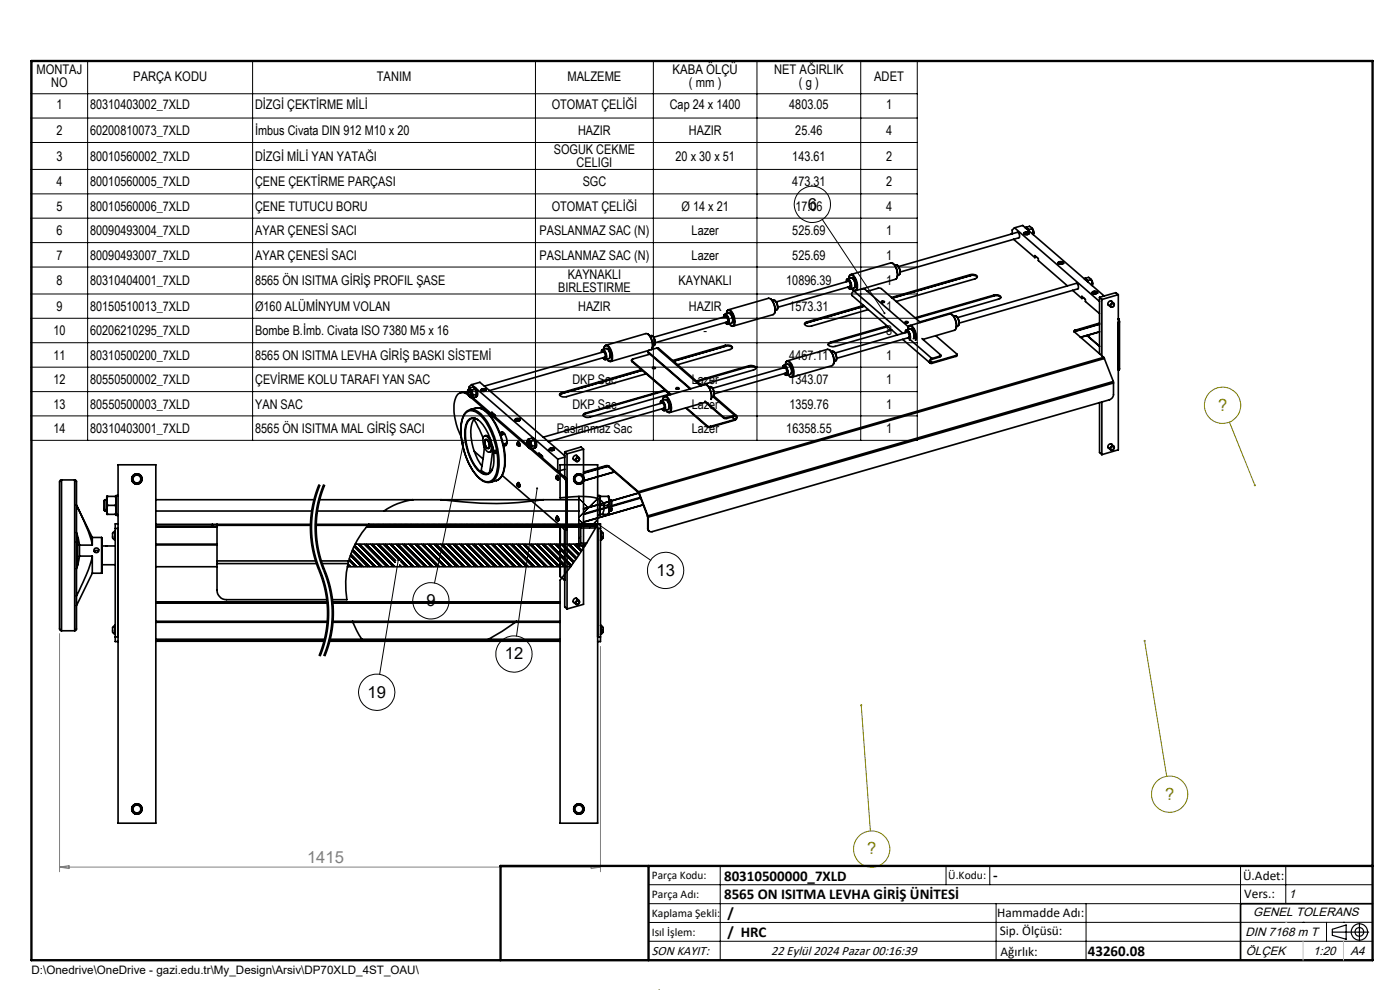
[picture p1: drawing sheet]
<svg xmlns="http://www.w3.org/2000/svg" width="297mm" height="210mm" viewBox="0 0 297 210" stroke-linecap="round" stroke-linejoin="round" font-family="sans-serif">
<defs><g id="words">
<g font-size="3.5">
<text x="171.4" y="44.5">6</text>
<text x="139.3" y="122.1">13</text>
<text x="90.4" y="128.6">9</text>
<text x="107.1" y="139.9">12</text>
<text x="78" y="148">19</text>
</g>
<g font-size="3.5" fill="#808000">
<text x="258.4" y="87.1">?</text>
<text x="247.2" y="169.6">?</text>
<text x="184" y="181.2">?</text>
</g>
<text font-size="3.5" fill="#808080" x="65.1" y="183.1">1415</text>
<g font-size="3.2">
<text x="153.6" y="186.8">80310500000_7XLD</text>
<text x="153.6" y="190.8">8565 ON ISITMA LEVHA GİRİŞ ÜNİTESİ</text>
<text x="210.7" y="186.6">-</text>
<text x="154.3" y="194.8">/</text>
<text x="154.3" y="198.8">/ HRC</text>
<text x="230.8" y="202.8">43260.08</text>
</g>
<g font-size="2.8">
<text x="7.7" y="15.7">MONTAJ</text>
<text x="28.3" y="17.1">PARÇA KODU</text>
<text x="79.9" y="17.1">TANIM</text>
<text x="120.4" y="17.1">MALZEME</text>
<text x="142.7" y="15.7">KABA ÖLÇÜ</text>
<text x="164.2" y="15.7">NET AĞIRLIK</text>
<text x="185.5" y="17.1">ADET</text>
<text x="10.9" y="18.5">NO</text>
<text x="12" y="23.2">1</text>
<text x="19.1" y="23.2">80310403002_7XLD</text>
<text x="54.1" y="23.2">DİZGİ ÇEKTİRME MİLİ</text>
<text x="117" y="23.2">OTOMAT ÇELİĞİ</text>
<text x="142.1" y="23.2">Cap 24 x 1400</text>
<text x="146.1" y="18.5">( mm )</text>
<text x="167.4" y="23.2">4803.05</text>
<text x="169.5" y="18.5">( g )</text>
<text x="188" y="23.2">1</text>
<text x="12" y="28.7">2</text>
<text x="19.1" y="28.7">60200810073_7XLD</text>
<text x="54.1" y="28.7">İmbus Civata DIN 912 M10 x 20</text>
<text x="122.6" y="28.7">HAZIR</text>
<text x="146.1" y="28.7">HAZIR</text>
<text x="168.7" y="28.7">25.46</text>
<text x="188" y="28.7">4</text>
<text x="12" y="34.1">3</text>
<text x="19.1" y="34.1">80010560002_7XLD</text>
<text x="54.1" y="34.1">DİZGİ MİLİ YAN YATAĞI</text>
<text x="117.5" y="32.7">SOGUK CEKME</text>
<text x="122.3" y="35.5">CELIGI</text>
<text x="143.3" y="34.1">20 x 30 x 51</text>
<text x="168.1" y="34.1">143.61</text>
<text x="188" y="34.1">2</text>
<text x="12" y="39.6">4</text>
<text x="19.1" y="39.6">80010560005_7XLD</text>
<text x="54.1" y="39.6">ÇENE ÇEKTİRME PARÇASI</text>
<text x="123.6" y="39.6">SGC</text>
<text x="168.1" y="39.6">473.31</text>
<text x="188" y="39.6">2</text>
<text x="12" y="44.7">5</text>
<text x="19.1" y="44.7">80010560006_7XLD</text>
<text x="54.1" y="44.7">ÇENE TUTUCU BORU</text>
<text x="117.1" y="44.7">OTOMAT ÇELİĞİ</text>
<text x="144.6" y="44.7">Ø 14 x 21</text>
<text x="168.7" y="44.7">17.06</text>
<text x="188" y="44.7">4</text>
<text x="12" y="49.9">6</text>
<text x="19.1" y="49.9">80090493004_7XLD</text>
<text x="54.1" y="49.9">AYAR ÇENESİ SACI</text>
<text x="114.5" y="49.9">PASLANMAZ SAC (N)</text>
<text x="146.7" y="49.9">Lazer</text>
<text x="168.1" y="49.9">525.69</text>
<text x="188" y="49.9">1</text>
<text x="12" y="55.1">7</text>
<text x="19.1" y="55.1">80090493007_7XLD</text>
<text x="54.1" y="55.1">AYAR ÇENESİ SACI</text>
<text x="114.5" y="55.1">PASLANMAZ SAC (N)</text>
<text x="120.5" y="59.1">KAYNAKLI</text>
<text x="146.7" y="55.1">Lazer</text>
<text x="168.1" y="55.1">525.69</text>
<text x="188" y="55.1">1</text>
<text x="12" y="60.5">8</text>
<text x="12" y="66">9</text>
<text x="19.1" y="60.5">80310404001_7XLD</text>
<text x="19.1" y="66">80150510013_7XLD</text>
<text x="54.1" y="60.5">8565 ÖN ISITMA GİRİŞ PROFIL ŞASE</text>
<text x="54.1" y="66">Ø160 ALÜMİNYUM VOLAN</text>
<text x="118.4" y="61.9">BIRLESTIRME</text>
<text x="122.6" y="66">HAZIR</text>
<text x="144" y="60.5">KAYNAKLI</text>
<text x="146.1" y="66">HAZIR</text>
<text x="166.8" y="60.5">10896.39</text>
<text x="167.4" y="66">1573.31</text>
<text x="188" y="60.5">1</text>
<text x="188" y="66">1</text>
<text x="11.3" y="71.1">10</text>
<text x="19.1" y="71.1">60206210295_7XLD</text>
<text x="54.1" y="71.1">Bombe B.İmb. Civata ISO 7380 M5 x 16</text>
<text x="149.2" y="71.1">-</text>
<text x="188" y="71.1">8</text>
<text x="11.3" y="76.3">11</text>
<text x="19.1" y="76.3">80310500200_7XLD</text>
<text x="54.1" y="76.3">8565 ON ISITMA LEVHA GİRİŞ BASKI SİSTEMİ</text>
<text x="167.4" y="76.3">4467.11</text>
<text x="188" y="76.3">1</text>
<text x="11.3" y="81.5">12</text>
<text x="19.1" y="81.5">80550500002_7XLD</text>
<text x="54.1" y="81.5">ÇEVİRME KOLU TARAFI YAN SAC</text>
<text x="121.4" y="81.5">DKP Sac</text>
<text x="146.7" y="81.5">Lazer</text>
<text x="167.4" y="81.5">1343.07</text>
<text x="188" y="81.5">1</text>
<text x="11.3" y="86.7">13</text>
<text x="19.1" y="86.7">80550500003_7XLD</text>
<text x="54.1" y="86.7">YAN SAC</text>
<text x="121.4" y="86.7">DKP Sac</text>
<text x="146.7" y="86.7">Lazer</text>
<text x="167.5" y="86.7">1359.76</text>
<text x="188" y="86.7">1</text>
<text x="11.3" y="91.8">14</text>
<text x="19.1" y="91.8">80310403001_7XLD</text>
<text x="54.1" y="91.8">8565 ÖN ISITMA MAL GİRİŞ SACI</text>
<text x="118.1" y="91.8">Paslanmaz Sac</text>
<text x="146.7" y="91.8">Lazer</text>
<text x="166.8" y="91.8">16358.55</text>
<text x="188" y="91.8">1</text>
<text x="263.7" y="186.7">Ü.Adet:</text>
<text x="263.9" y="190.5">Vers.:</text>
<text x="211.5" y="194.5">Hammadde Adı:</text>
<text x="138.3" y="202.6">SON KAYIT:</text>
<text x="163.6" y="202.6">22 Eylül 2024 Pazar 00:16:39</text>
<text x="212.1" y="198.4">Sip. Ölçüsü:</text>
<text x="212.2" y="202.7">Ağırlık:</text>
</g>
<g font-size="2.6">
<text x="273.4" y="190.4">1</text>
<text x="265.9" y="194.4">GENEL TOLERANS</text>
<text x="264.2" y="198.5">DIN 7168 m T</text>
<text x="264.3" y="202.6">ÖLÇEK</text>
<text x="278.5" y="202.6">1:20</text>
<text x="286.5" y="202.6">A4</text>
</g>
<g font-size="2.5">
<text x="138.3" y="186.4">Parça Kodu:</text>
<text x="138.3" y="190.5">Parça Adı:</text>
<text x="201.2" y="186.5">Ü.Kodu:</text>
<text x="138.3" y="194.5">Kaplama Şekli:</text>
<text x="138.3" y="198.6">Isıl İşlem:</text>
<text x="6.7" y="206.7">D:\Onedrive\OneDrive - gazi.edu.tr\My_Design\Arsiv\DP70XLD_4ST_OAU\</text>
</g>
</g></defs>
<g fill="none" stroke="#000" stroke-width=".35">
<path d="M179.5 59.8a.39 .39 0 0 1 .3-.6 .39 .39 0 0 1 .5 .4l.2 .5a.84 .84 0 0 1-.2 1.1l-.5-.3M179.6 59.4a.36 .36 0 0 1 .4-.3 .36 .36 0 0 1 .3 .4l.2 .5a.83 .83 0 0 1-.3 1.3l-.1-.1M179.8 59.2l.8-.3a1.54 1.54 0 0 1 .6 2.2l-.8 .2M179.8 59.7a.42 .42 0 0 1 .5 .1 .42 .42 0 0 1 0 .4 .35 .35 0 0 1 .1 .4 .35 .35 0 0 1-.3 .2M179.9 59.6h.2M180 59.6l-15.4 4.5M180.1 59.1a.58 .58 0 0 1 .4-.8 .58 .58 0 0 1 .7 .5l.5 1.3a1.09 1.09 0 0 1-.4 1.5l-.6-.4M180.2 58.7a.54 .54 0 0 1 .5-.5 .54 .54 0 0 1 .5 .4 2.73 2.73 0 0 1 .4 3M180.5 58.2l8.5-2.4a1.89 1.89 0 0 1 1.3 1.9l.1 .3a1.24 1.24 0 0 1-.4 1.2l-7 2M180.8 59h.1M180.9 59l.5 .9v.9M189.4 55.9a3 3 0 0 1 .9 3"/>
<path d="M189.8 56.3a.96 .96 0 0 1 1.1 1.1 .66 .66 0 0 1-.5 1M190.4 56.3l.5 .8v1M190.6 56.5l25.2-7.2 .5 .5v.5l-.2 .1-25.1 7.3M205.8 58.3l.4-.1a.78 .78 0 0 1 1.1 .6l-.5 .4-16.7 4.8M205.8 58.4h.4a1.05 1.05 0 0 1 1.1 .4M205.8 58.3l-16.7 4.8M205.8 58.3v.1M206.1 58.4l-16.8 4.8 16.5-4.8M214.7 49.5l-.2 .2M215 50.8l4.5 3.8M215.2 48.3l18.1 15.7M215.2 48.3l1.8-.5 17.2 15"/>
<path d="M215.2 48.3l-.5 .5v.8M217.2 49.6a.54 .54 0 0 1 .5-.3 .54 .54 0 0 1 .5 .3M217.2 49.3l.4-.1a.41 .41 0 0 1 .4 0 .41 .41 0 0 1 .2 .4l-.2 .1a.46 .46 0 0 1-.5 .1 .46 .46 0 0 1-.3-.5zM217.3 49.5l.3-.2a.33 .33 0 0 1 .4 0 .33 .33 0 0 1 .1 .4h-.1a.44 .44 0 0 1-.7-.2zM217.6 48.4l.3 .2M217.6 48.3a.78 .78 0 0 1 .7 .7v-.3M217.6 48.3h-.1M217.7 49.7h.1M217.7 48.2l.7-.2 .6 .5M217.7 48.2l.1 .1M217.7 48.2l-.1 .1M217.7 49.4l.3 .1v.1l-.3 .1"/>
<path d="M217.7 49.4l-.2 .1v.1l.2 .1M217.7 49.4v.3M218.1 48.6l.2 .1M218.9 48.4l.4 1.2M219 48.5l.3 1.1M219 48.5l-.7 .2M219 48.6l.2 .7M219 48.5l.3 .4v.5M219.3 49.6l-.1 .2M219.3 49.6h-.3M219.5 54.6v-.4l.8 .6v.5l6.1 5.3M219.9 54.5l-.4 .1"/>
<path d="M224.5 55.8l.1-.1 .6-.1 .3 .3M224.5 55.9h.1M224.5 55.8v.1M224.5 55.6l.2-.1a.44 .44 0 0 1 .5-.1 .44 .44 0 0 1 .3 .5l-.3 .1a.43 .43 0 0 1-.5 .1 .43 .43 0 0 1-.2-.5zM224.6 55.7l.2-.1a.34 .34 0 0 1 .4 0 .34 .34 0 0 1 .2 .3l-.3 .1a.36 .36 0 0 1-.5-.3zM224.8 55.7l-.1 .2h.3M224.8 55.7v.2M225 55.9h.1M225 55.7h.2l-.2 .2M225 55.7h-.2M225 55.7v.2M225.5 55.9h.1"/>
<path d="M230 59.2a.61 .61 0 0 1 .8 .6v-.3M230.1 59.2l.3 .2M230.2 59l.7-.2 .6 .5M230.2 59l.1 .1M230.2 59v.1M230.5 59.4l.3 .1M231.4 59.2l.3 1.2M231.5 59.3l.2 1.1M231.5 59.3l-.7 .2M231.5 59.4l.2 .2v.6zM127.6 74.7a.4 .4 0 0 1 .3-.5 .4 .4 0 0 1 .4 .4l.3 .5a.68 .68 0 0 1-.4 1.1l-.3-.3M127.6 74.4a.36 .36 0 0 1 .4-.3 .36 .36 0 0 1 .3 .4l.3 .5a.8 .8 0 0 1-.3 1.3l-.2-.1"/>
<path d="M127.8 74.7a.59 .59 0 0 1 .6 .8l-.1 .3h-.1M127.8 74.1l.8-.2a1.57 1.57 0 0 1 .6 2.2l-.8 .2M128.1 74.7l-25.3 7.2M128.1 74.1a.54 .54 0 0 1 .3-.7 .54 .54 0 0 1 .7 .3 2.56 2.56 0 0 1 .4 2.9l-.5-.1-.3-.3M128.2 73.7a.61 .61 0 0 1 .7-.5 .61 .61 0 0 1 .5 .6l.5 1.4a1.09 1.09 0 0 1-.5 1.5l-.4-.2M128.3 75.8l-24.5 7.1M128.4 75.7l-.1 .1M128.6 73.2l8.4-2.4a2.3 2.3 0 0 1 1.4 2.4v.6l-.3 .4M128.9 74l.5 .9v.9M134 76.4l.1 .3M134.1 76.5l8.2 7.2M134.1 76.5v.2"/>
<path d="M134.1 76.7l8.1 7M136.1 78.4l-16.9 4.9M136.2 78.6l-17 4.9M136.2 78.6l-17.2 4.9M137.1 79.3l-16.9 4.8a.97 .97 0 0 1-1.5-.5l.5-.3M137.4 74.5l.1 .3M137.4 70.9a2.94 2.94 0 0 1 .9 3M137.5 74.6l9 7.9M137.5 74.6v.2M137.5 74.8l8.9 7.7M137.5 74.4l-8 2.3M137.9 75.1l-3.7 1.1-.2 .2 .1 .1"/>
<path d="M137.9 71.3a.96 .96 0 0 1 1.1 1.1 .66 .66 0 0 1-.5 1M138.4 71.3l.5 .8v1M138.4 78l.4-.1 .3 .1-.5 .2zM138.5 78.1h.5zM139.3 73.8l-1.7 .5-.2 .2 .1 .1M139.3 73.8l.4 .1 9.2 7.9M139.3 73.8l9.3 8.1M153.6 67.3a.39 .39 0 0 1 .2-.6 .39 .39 0 0 1 .5 .4l.2 .5a.69 .69 0 0 1-.3 1.1l-.3-.3M153.6 66.9a.36 .36 0 0 1 .4-.2 .36 .36 0 0 1 .3 .3l.3 .7a.63 .63 0 0 1-.3 1h-.2M153.8 66.7l.8-.3a1.49 1.49 0 0 1 .6 2.1l-.8 .3M153.8 67.2a.28 .28 0 0 1 .3 0 .28 .28 0 0 1 .2 .3l.1 .3a.32 .32 0 0 1 .1 .3 .32 .32 0 0 1-.4 .2M153.8 73.3l.4-.1a.75 .75 0 0 1 1.1 .6l-.4 .3-11.1 3.3"/>
<path d="M153.8 73.4h.4a1.05 1.05 0 0 1 1.1 .4M153.8 73.3l-11.1 3.2M153.8 73.3v.1M153.8 73.4l-10.9 3.2M153.9 67.2h.2M154 67.1l-15.3 4.4M154.1 66.6a.58 .58 0 0 1 .4-.7 .58 .58 0 0 1 .7 .4l.3 .6 .3 1a1.09 1.09 0 0 1-.5 1.2l-.6-.4M154.1 73.4l-11.2 3.2M154.2 66.1a.53 .53 0 0 1 .5-.4 .53 .53 0 0 1 .6 .4l.4 .8 .2 1a.9 .9 0 0 1-.5 1.3l-.4-.2M154.3 68.3l-15.3 4.4M154.4 68.2l-.2 .1M154.5 65.7l8.5-2.4a1.8 1.8 0 0 1 1.3 1.7l.1 .2a1.28 1.28 0 0 1-.4 1.5l-8.5 2.5"/>
<path d="M154.8 66.5l.6 .9v1M158.9 77.6l.3-.1a.78 .78 0 0 1 1.1 .7l-.5 .3-11.1 3.2M158.9 77.8l.3-.1a1.05 1.05 0 0 1 1.1 .4M158.9 77.6l-11.2 3.2M158.9 77.6v.2M158.9 77.8l-11 3.2M163.4 63.4a2.94 2.94 0 0 1 .9 3M163.8 63.8a.73 .73 0 0 1 1.1 .7v.2a.77 .77 0 0 1-.5 1.2M164.4 63.7l.5 .9v1M166.1 78.1a.39 .39 0 0 1 .2-.6 .39 .39 0 0 1 .5 .5l.3 .7a.51 .51 0 0 1 0 .5 .51 .51 0 0 1-.5 .3l-.2-.3M166.1 77.7a.4 .4 0 0 1 .5-.2 .4 .4 0 0 1 .3 .5l.1 .3a.8 .8 0 0 1-.2 1.3l-.2-.1M166.3 77.5l.8-.3a1.54 1.54 0 0 1 .6 2.2l-.8 .2"/>
<path d="M166.3 78a.72 .72 0 0 1 .6 1.1l-.3 .1M166.4 78h.2M166.5 78l-15.3 4.4M166.6 77.4a.58 .58 0 0 1 .4-.8 .58 .58 0 0 1 .7 .5l.5 1.3a1.16 1.16 0 0 1-.4 1.6l-.6-.5M166.7 77a.53 .53 0 0 1 .5-.5 .53 .53 0 0 1 .5 .5 2.57 2.57 0 0 1 .4 3l-.6-.2M166.8 79.1l-15.3 4.4M166.9 79l-.1 .1M167 76.5l8.5-2.4a1.87 1.87 0 0 1 1.3 1.9l.1 .3a1.18 1.18 0 0 1-.4 1.3l-8.5 2.4M167.4 77.3l.5 .9v1M171.2 68.3v.2l-.5 .3M175.9 74.2a2.94 2.94 0 0 1 .9 3M176.2 72.8l-.5 .3"/>
<path d="M176.2 72.6v.2M176.3 74.6a.73 .73 0 0 1 1 .7 .91 .91 0 0 1-.3 1.4M176.9 74.6l.5 .9v.9M180.3 60.8l-15.3 4.4M180.3 60.7l-.1 .1M181 61.5l.4 .2M181.2 61.8a.61 .61 0 0 0-.4 .9l9.6 8.3M181.2 61.8l1.8-.6 .5 .2 9.2 7.9M181.2 61.8l10.4 8.9M181.4 60.8h.1M183.2 64.8l-12 3.5M183.4 64.9l-12.4 3.6"/>
<path d="M184 61.8l2.3-.7 .6 .1 8.4 7.2M184.2 65.7l-12 3.4a.97 .97 0 0 1-1.5-.5l.5-.3M187 64l.1-.1a.25 .25 0 0 1 .3-.1 .25 .25 0 0 1 .2 .3l-.1 .1a.3 .3 0 0 1-.3 0 .3 .3 0 0 1-.2-.2zM187.1 64.1h.5zM188.2 69.1l-12 3.5M188.3 69.3l-12.1 3.5M189.2 70l-12.4 3.5a.78 .78 0 0 1-1.1-.6l.5-.3M191.5 72l5.8 5M192 68.3l.2-.1a.25 .25 0 0 1 .2 0 .25 .25 0 0 1 .2 .2l-.1 .1a.28 .28 0 0 1-.3 0 .28 .28 0 0 1-.2-.2zM192 70.6a.4 .4 0 0 1 .3-.6 .4 .4 0 0 1 .5 .4l.3 .9-.2 .8M192.1 68.4h.5zM192.1 70.2a.36 .36 0 0 1 .4-.2 .36 .36 0 0 1 .3 .3l.3 1.1-.1 .7"/>
<path d="M192.3 70.5a.35 .35 0 0 1 .4 0 .35 .35 0 0 1 .1 .4 .45 .45 0 0 1-.2 .8M192.3 70l.8-.2a1.53 1.53 0 0 1 .6 2.1M192.4 70.5h.1M192.5 70.4l-15.3 4.5M192.6 69.9a.58 .58 0 0 1 .4-.7 .58 .58 0 0 1 .7 .5l.5 1v1.4M192.7 69.4a.51 .51 0 0 1 .5-.4 .51 .51 0 0 1 .5 .5l.6 1.2v1.5M192.7 69.4v.1M192.8 71.6l-15.3 4.4M192.9 71.5l-.2 .1M193 69.1l8.5-2.5a2.24 2.24 0 0 1 1.4 2.4 1.02 1.02 0 0 1-.4 1.1l-6.7 1.9M193.1 72l4.6 4.1M193.3 69.8l.5 .7 .2 .8-.1 .4"/>
<path d="M195.6 71.8l4 3.5-.3 .3M197.3 76.6l.4 .3M197.7 76.1a.51 .51 0 0 0-.6 .5 .51 .51 0 0 0 .6 .5M197.7 76.2a.34 .34 0 0 0-.4 .4 .34 .34 0 0 0 .4 .3M197.7 76.1v.1M197.7 76.9v.2M198.5 71.2l4.5 3.9 .1 .1-.3 .2M199.3 75.6l-1.6 .5M199.3 75.6v.1M199.3 75.7l-1.6 .5M199.6 75.3v.3l-.3 .1M201.9 66.7a3 3 0 0 1 .9 3"/>
<path d="M202.3 67.1a.96 .96 0 0 1 1.1 1.1 .66 .66 0 0 1-.5 1M202.8 75.4l-5.1 1.5M202.8 75.4v.2M202.8 75.6l-5.1 1.5M202.8 67.1l.5 .7 .2 .7-.1 .4M203.1 75.2v.2l-.3 .2M203.1 67.4l25.2-7.3a.84 .84 0 0 1 .4 1.2l-25.2 7.2M210.8 62.6a1.01 1.01 0 0 1 1.5 .6l-.3 .2-16.9 4.9M210.8 62.8a1.23 1.23 0 0 1 1.5 .3M210.8 62.6l-16.7 4.8M210.8 62.6v.2M210.8 62.8l-16.5 4.7"/>
<path d="M227.5 61.6l2 1.7M228.1 70.1l-.3 .1 .1 .2 6.2 5.4M228.1 70.2l-.2 .1M228.1 70.1v.1M229.5 63.3v-.4l.8 .6v.5l3 2.5M229.9 63.2l-.4 .1M230.6 71.1l2.7 2.3-2.7-2.2M231.7 62l.3-.2a.48 .48 0 0 1 .5-.1 .48 .48 0 0 1 .2 .5l-.2 .1a.55 .55 0 0 1-.8-.3zM231.7 62.2h.1M231.7 60.4v.2M231.7 60.4h-.2M231.8 62l.3-.1a.33 .33 0 0 1 .4-.1 .33 .33 0 0 1 .1 .4l-.1 .1a.44 .44 0 0 1-.7-.3z"/>
<path d="M232.3 62.2h.1M232.2 61.9l.3 .1v.2h-.3M232.2 61.9l-.2 .1v.2h.2M232.2 62.2h.1M232.2 61.9v.3M232.7 62.2l-.1-.3h-.5l-.4 .3M232.7 62.2h.1M233.3 70.4l-4.1 1.2 4.1-1.2M233.3 68.5l-5.2 1.6M233.3 68.7l-5.2 1.5M233.3 63.1l.5 .4M233.3 63.1v11.9"/>
<path d="M233.3 68.8l-5.4 1.6M233.8 63.5v12M234.1 75.8l.2 .3M234.1 75.8l-98.7 28.5M234.3 76.1l-98.7 28.4M234.3 76.1l1.9 4.8M235 64.6l.6 .5M235.6 64.5a.42 .42 0 0 1 .8 0 .42 .42 0 0 1-.4 .6 .36 .36 0 0 1-.5-.1 .36 .36 0 0 1 .1-.5zM235.7 63.8l.6 .5M235.8 64.5a.34 .34 0 0 1 .6 .1 .34 .34 0 0 1-.4 .5 .31 .31 0 0 1-.4-.2 .31 .31 0 0 1 .2-.4zM235.9 64.1a.49 .49 0 0 0-.7 0 .49 .49 0 0 0 .1 .7M237.2 67.7l.3 .6"/>
<path d="M237.2 67.7h.1M237.2 62.5v32.9l-3.4 1M237.2 62.5l-3.4 1M237.2 62.5l-.5-.4-3.4 1M237.5 78.2l-.3 .4M237.5 68.3l-.3 .1M237.5 78.2l-.3 .1M237.5 68.3v9.9M25 98.6h8.1v76h-8.1zM98.7 83.1l.2 .1M98.7 83.1v.1M98.7 83.1l.1 .2"/>
<path d="M98.8 87.6a2.1 2.1 0 0 1 3.1 .5 15.2 15.2 0 0 1 3.4 12.2 2.04 2.04 0 0 1-2.4 1.8 8.6 8.6 0 0 1-4.1-5.4 12.3 12.3 0 0 1-.4-8.4zM98.9 87.4a2.17 2.17 0 0 1 3.2 .4 15.4 15.4 0 0 1 3.5 12.4 2.13 2.13 0 0 1-2.4 2.1 6.4 6.4 0 0 1-3.5-3.6 14.7 14.7 0 0 1-1.5-10.2zM98.9 83.2l.4 .3a1.67 1.67 0 0 0-1.6-.2M98.9 83.2v.1M99.3 89.2a1.54 1.54 0 0 1 2.4 .1 11.6 11.6 0 0 1 2.8 10 1.55 1.55 0 0 1-1.1 1.3 1.55 1.55 0 0 1-1.6-.5 11.8 11.8 0 0 1-3.2-8.9l.2-1zM99.3 83.1l.1-.2a.65 .65 0 0 1 .3 1.1h-.1M99.3 83a.52 .52 0 0 1 .4 .4 .52 .52 0 0 1-.1 .6l-.3-.4zM99.3 83.1a.35 .35 0 0 1 .2-.6 .35 .35 0 0 1 .4 .3l.3 .7a.53 .53 0 0 1-.3 .8l-.3-.3M99.3 83.1l-.4 .1M99.4 83.9a1.57 1.57 0 0 0-1.6-.6 1.57 1.57 0 0 0-1.2 1.3 11.5 11.5 0 0 0 1.2 8M99.4 83.9l.2 .1M99.4 83.9l.3 .2"/>
<path d="M99.6 82.3l.5 .5M99.6 84l.5 .4M99.6 82.3l-.3 .7-.5 .1M99.6 82.3l.7-.2 .5 .5M99.6 82.8l-.2 .1M99.7 86.9h.1M99.9 84h-.1M99.9 84.3l12.2 10.6M100 81.6l.6 .5M100 81.6l1.8-.5 18 15.6M100 81.6l-.4 .4v.3M100.1 82.8l.3 1"/>
<path d="M100.3 84.4l11.5 9.9M100.4 82.2a1 1 0 0 1 .9 1.2 .57 .57 0 0 1-.4 .8 1.48 1.48 0 0 0-.5-2zM100.4 83.8l-.3 .6M100.5 88.7l1.3 2.5 .7 1.8M100.6 88.9a5.9 5.9 0 0 0-.6 4.6l.8 2.7 .5 1.2 .9 1.4M100.6 95.7l1.9 1.7M100.8 82.5l.3 1.1M100.8 82.6l.3 1M100.8 82.6l-.7 .2M100.9 86.6l-1.2 .3M100.9 86.6h.1M100.9 86.6a3.6 3.6 0 0 1 3.4 1.9 15.8 15.8 0 0 1 2.6 11.3 2.72 2.72 0 0 1-1.6 2.1"/>
<path d="M100.9 86.6a3 3 0 0 1 2.9 1.5 15.6 15.6 0 0 1 3 12.1 2.49 2.49 0 0 1-1.5 1.7M101 82.4l12.1 10.5M101.1 83.6l-.3 .6-.7 .2M101.1 83.6l-.7 .2M101.5 89.1a1.54 1.54 0 0 0-1.7-.2 1.54 1.54 0 0 0-.9 1.4 11.3 11.3 0 0 0 3.1 9.7 1.44 1.44 0 0 0 2.5-.5M102.1 82.8l.4-.3 .5 .3M102.1 82.8h.1M102.2 82.5h.1a.46 .46 0 0 1 .5-.1 .46 .46 0 0 1 .2 .5l-.2 .1a.44 .44 0 0 1-.5 .1 .44 .44 0 0 1-.2-.5zM102.2 82.6h.1a.44 .44 0 0 1 .7 .3l-.3 .1a.33 .33 0 0 1-.4 0 .33 .33 0 0 1-.1-.4zM102.6 82.9h.1M102.6 82.6l.2 .1v.2h-.2M102.6 82.6l-.3 .1v.2h.3"/>
<path d="M102.6 82.6v.3M102.7 92.6a.84 .84 0 0 1 1.1 .7l.3 .9a1.35 1.35 0 0 1-.3 1.7 2.65 2.65 0 0 1-1.3-2.9zM102.7 94.8l-.6 5a1.87 1.87 0 0 0 1.5 .6M102.8 92.5a.91 .91 0 0 1 1.2 .7l.1 .1M102.9 93.3a.46 .46 0 0 1 .7 .4l.2 .6a.59 .59 0 0 1-.3 .8l-.6-.7zM102.9 93.3a.93 .93 0 0 1 .9 1.2 .4 .4 0 0 1 0 .5 .4 .4 0 0 1-.5 .1l-.4-1zM103 82.8v.1M104.4 87.8v-.4l.7 .7v.4M104.4 94.5l.1 .1a.95 .95 0 0 1-.7 1.3M104.5 94.6v.4M104.5 95l-.3 2.8-.4 2.5M104.5 95h.1"/>
<path d="M104.7 87.8l-.3 .1M104.9 95.6l.1-.1 .1 .2a.26 .26 0 0 1 .2 .2 .26 .26 0 0 1-.2 .3zM106.1 92a.43 .43 0 0 1 .4-.4 .43 .43 0 0 1 .5 .4l.5 1.3a.98 .98 0 0 1-.3 1.2l-.4-.1M106.5 91.7h.1M106.6 91.7v.5M106.6 91.7l.4 .3M106.9 94.2l.5 .3M107 92.1l-.8 .2M107.1 92.1l-.6-.5-.2 .7M107.4 94l-.6 .2M107.6 93.7l-.3 .4M109.3 89.1l.6-.3 .4 .3"/>
<path d="M109.3 89.1h.1M109.3 88.9l.2-.1a.43 .43 0 0 1 .6-.1 .43 .43 0 0 1 .2 .5l-.2 .1a.46 .46 0 0 1-.5 0 .46 .46 0 0 1-.3-.4zM109.4 88.9h.2a.33 .33 0 0 1 .4-.1 .33 .33 0 0 1 .2 .4l-.2 .1a.34 .34 0 0 1-.4 0 .34 .34 0 0 1-.2-.4zM109.6 89v.1M109.7 94.2v-.2a.21 .21 0 0 1 .2-.3 .21 .21 0 0 1 .2 .3l.1 .5M109.7 94l.2 .3v.2l-.2-.2zM109.7 94.2l.1 .2M109.7 94.3l.3 .3 .2-.1M109.8 89.2h.1M109.8 88.9l.3 .1-.1 .1h-.5l.1-.1M109.8 88.9l-.2 .1M109.8 88.9v.3"/>
<path d="M109.9 94.1l-.1 .3M109.9 94.1l-.2 .1M109.9 93.7l.3 .4 .1 .4M109.9 94.3l-.1 .1M110.1 94.6h.1M110.3 94.5l-.1 .1M111.9 93.8l.3 .3a.42 .42 0 0 1-.1 .7l-.3-.7zM112 94.8a.41 .41 0 0 0 .6 .3 .41 .41 0 0 0 .1-.6v-.2a.82 .82 0 0 0-.8-.9l-.1 .5v-.1a.46 .46 0 0 1 .5 .1 .46 .46 0 0 1 .1 .5v.4h-.3M112 94.7l.1 .1M112.1 93.2l.5 .4M112.1 93.2l-.3 .6M112.1 93.2l.7-.3 .5 .5"/>
<path d="M112.1 94.8v.1M112.1 94.9l.5 .4M112.1 93.7h-.2M112.4 94.8l-.1 .1M112.5 95.2l7.3 6.4M112.6 93.6l.3 1.1M112.9 95.2l7.2 6.3M112.9 92.9v.1a.78 .78 0 0 1 .9 .8 .76 .76 0 0 1-.4 1.2 1.46 1.46 0 0 0-.5-2.1zM112.9 94.7l-.3 .6M113.3 93.4l.3 1.1M113.3 93.3v.1M113.3 93.4l-.7 .2"/>
<path d="M113.5 93.2l4.8 4.2M113.6 94.5l-.3 .6-.7 .2M113.6 94.5l-.7 .2M114.7 96.4l-.4 .1v-.4l.8 .7v.3M116.5 95.2l.3-.1a.46 .46 0 0 1 .5-.1 .46 .46 0 0 1 .2 .5l-.3 .1a.47 .47 0 0 1-.7-.4zM116.6 95.4l.1-.2 .4-.1 .4 .3M116.6 95.4h.1M116.6 95.3l.2-.1a.44 .44 0 0 1 .7 .2l-.3 .2a.4 .4 0 0 1-.6-.3zM117.1 95.5h.1M117.1 95.2l.2 .1v.1l-.2 .1M117.1 95.2h-.3v.2l.3 .1M117.1 95.2v.3"/>
<path d="M118.3 97.4v2.5M119.2 83.5l-.5 .3M119.2 83.3v.2M119.8 97l-1.5 .4M119.8 99.5l-1.4 .5M119.8 95.8l.5 .5M119.8 95.8v5.4M120.3 96.3v32.9M121.6 97.3l.6 .6M122.2 96.6l.6 .5M122.3 97.1a.41 .41 0 0 1 .6 .1 .41 .41 0 0 1-.2 .6 .4 .4 0 0 1-.6-.1 .4 .4 0 0 1 .2-.6zM122.5 96.8a.51 .51 0 0 0-.8 0 .51 .51 0 0 0 .1 .8"/>
<path d="M123.8 95.3l-.5-.5-3.5 1M123.8 95.3l-3.5 1M123.8 95.3v32.9l-3.5 1M124.2 87.8l-.5 .3M124.2 87.6v.2M128.5 98.8l.7 .1M128.5 99l.7 .1M128.5 98.8l-4.7 1.3M128.5 98.8v.2M128.5 99l-4.7 1.3M128.9 98.9l-5.1 1.5M129.2 98.9l6.2 5.4"/>
<path d="M129.2 98.9v.2M129.2 99.1l6.2 5.4M140.1 85.6a.4 .4 0 0 1 .3-.6 .4 .4 0 0 1 .4 .4l.2 .6a.68 .68 0 0 1-.3 1.1l-.3-.4M140.1 85.2a.36 .36 0 0 1 .4-.2 .36 .36 0 0 1 .3 .3l.3 .7a.68 .68 0 0 1-.3 1.1l-.1-.1M140.3 85.5a.3 .3 0 0 1 .3 0 .3 .3 0 0 1 .2 .3l.1 .1a.45 .45 0 0 1-.2 .8M140.3 85l.8-.2a1.49 1.49 0 0 1 .6 2.1l-.8 .2M140.4 85.5h.2M140.5 85.5l-25.2 7.2M140.6 84.9a.54 .54 0 0 1 .3-.7 .54 .54 0 0 1 .7 .3 2.56 2.56 0 0 1 .4 2.9h-.4l-.4-.4M140.7 84.5a.54 .54 0 0 1 .5-.5 .54 .54 0 0 1 .5 .4l.5 .9 .2 .9a.82 .82 0 0 1-.7 1.3l-.2-.2M140.8 86.6l-24.5 7.1M140.9 86.5l-.1 .1"/>
<path d="M141 84.1l8.5-2.5a2.35 2.35 0 0 1 1.4 2.4l-.1 .7M141.1 82.8l-16.9 4.8M141.1 82.9l.9 .7M141.2 82.9l-17 4.9M141.4 84.8l.2 .2 .4 .9-.1 .8M142.1 83.6l-16.9 4.9a.95 .95 0 0 1-1.4-.6l.4-.3M143.4 82.5h.6zM143.5 82.3l.1-.1a.25 .25 0 0 1 .3 0 .25 .25 0 0 1 .1 .3h-.2a.23 .23 0 0 1-.3 0 .23 .23 0 0 1 0-.2zM145.5 86.5l4.6 4M145.6 86.5l4.5 3.9M149.5 85.2l4 3.5M149.6 85.1l3.9 3.4"/>
<path d="M149.6 85.3l-7.6 2.2M150 81.7a3.1 3.1 0 0 1 .8 3M150.1 90.4h.6M150.1 90.5l.6 .1M150.1 90.4v.1M150.4 82.1a.96 .96 0 0 1 1 1.1l.1 .5-.2 .4M150.7 90.4v.2M150.9 82.1l.2 .2 .4 .8-.1 .8M151.2 84.1l4.7 4M151.4 84l4.8 4.2M153.5 88.5l.7 .1M153.5 88.7l.7 .1"/>
<path d="M153.5 88.5v.2M154.2 88.6v.2M155.3 88.5l.6 .5M155.9 88.1a.51 .51 0 0 1 .5 .5 .51 .51 0 0 1-.5 .5M155.9 88.3a.35 .35 0 0 1 .3 .3 .35 .35 0 0 1-.3 .4M155.9 89l-5.2 1.4M155.9 88.1v.2M155.9 89v.1M155.9 89.1l-5.2 1.5M155.9 88.1l-1.7 .5M155.9 88.3l-1.7 .5M233.3 85.4v10.6l.5 .4"/>
<path d="M233.8 85.3v11.1M235 94.9l.6 .5M235.7 94.1l.6 .5M235.8 94.8a.34 .34 0 0 1 .6 0 .34 .34 0 0 1-.3 .5 .32 .32 0 0 1-.4 0 .32 .32 0 0 1 .1-.5zM235.9 94.4a.51 .51 0 0 0-.7 0 .51 .51 0 0 0 .1 .7M236.2 80.9v.3M236.2 80.9l-98.8 28.5M236.2 81.2v2.5a1.22 1.22 0 0 1-.8 1.1l-97 28a.61 .61 0 0 1-.9-.6M236.2 81.2l-98.7 28.5M13.1 101.8l-.3 .1-.2 .3v31.2l.2 .3 .3 .1M13.1 101.8v32M13.1 101.8h2.7"/>
<path d="M15.8 101.8l.4 .3v31.5l-.4 .2M15.8 101.8v32M16.2 112.9l.7 2.7M16.2 107.2l.9 1.8a30.3 30.3 0 0 1 2.5 6.6M16.2 107.1l3.4 6.9M16.2 114.9l.2 .7M16.6 114.2h-.2v5.8M16.9 115.6v2.4M16.9 118l-.7 2.7M16.9 115.6h2.7M16.9 118h2.7M19.6 118a37.1 37.1 0 0 1-3.4 8.4"/>
<path d="M19.6 118v3.6M19.6 114v1.6M19.6 114h2M20.9 117l-.6-.2-.3 .2M21.6 114v7.6M21.6 115.8h2.8M21.6 119.8h2.8M22.2 106v2.4M22.2 106l-.2 .2v2l.2 .2M22.2 108.4h.4M22.2 106h.4M22.4 115.8h.1"/>
<path d="M22.6 105.3h.1M22.6 105.3h.2M22.6 105.3v3.8h.2M22.8 105.3a2.65 2.65 0 0 0 0 1.9M22.8 107.2a2.65 2.65 0 0 0 0 1.9M22.8 105.3h1.7M22.8 107.2h1.7M22.8 109.1h1.7M24.4 112.7h-.1a1.18 1.18 0 0 0 .1 1.9M24.4 112.7v1.9M24.4 112.7h.1M24.4 114.6h.1"/>
<path d="M24.4 112.1h.6M24.4 112.1v23M24.5 105.3l.1 1-.1 .9M24.5 107.2l.1 1-.1 .9M24.5 109.1h.1M24.5 105.3h.1M24.6 109.1h.1M25 111.1h-.6v1M25 105.1h-.4v4.2h.4M33.1 108.4h33.1M33.1 106h33.6M33.1 115.4h12.9"/>
<path d="M33.1 115.6h12.9M33.1 111.2h11.9M33.1 111.6h11.9M33.1 111.8h12.9M45 111.6h1M45 111.2h1M45 111.2v.4M46 119v.5M46 119.5v5.7a2.05 2.05 0 0 0 2 2h21.4M46 111.2v.2M46 119h21M46 119.5h21.2"/>
<path d="M46 111.4h20M46 111.2h20M46 111.4v7.6M67 111.4h11M67 111.2h59.8M67.2 108.4h55.6M67.7 106h55.1M68 119h6M68.2 119.5h5.6M73.8 119.5a19.9 19.9 0 0 0-.2 7.7h-3.2M74 119l-.2 .5M75.4 115.4h47.4"/>
<path d="M77.8 111.8h45M77.9 111.6h48.6M78 111.4a19 19 0 0 0-4 7.6M78.2 111.2l-.2 .2M87.6 106h-.1a14.6 14.6 0 0 0-5.8 2.3l-.2 .1M93.5 106h.1a75.7 75.7 0 0 0 21.6 0h.1M105.3 101.9l-1.2 .4M106.5 100.9l13.3 11.5h.2l.1-.3M109.7 102.9v-.3a.18 .18 0 0 1 .2-.2 .18 .18 0 0 1 .2 .1l.1 .4M109.7 102.8l.2 .3-.2-.1M109.7 102.8v.2M109.7 102.8h.1"/>
<path d="M109.7 102.7l.2 .4-.2-.1zM109.9 102.4l.2 .1 .2 .4M109.9 102.9l-.2 .1M110.2 102.9v.2a.19 .19 0 0 1-.2 .2 .19 .19 0 0 1-.1-.2l-.2-.1M110.3 102.9l-.2 .4M117.9 110l.1-.2a.21 .21 0 0 1 .2-.2 .21 .21 0 0 1 .2 .2l.1 .5-.1 .1M117.9 101.3l.1-.2a.19 .19 0 0 1 .1-.2 .19 .19 0 0 1 .3 .2l.1 .6M118 110v.2M118 101.3h.1M118 101.3v.2M118 110.1l.4 .3M118 101.5h.1"/>
<path d="M118 101.5l.4 .3M118 109.8l.1 .5-.1-.2zM118 101.2l.1 .4-.2-.3zM118.1 110l-.1 .2M118.1 110h-.1M118.1 101.3v.2M118.1 101.3h-.1M118.1 109.5h.1M118.1 110.1l-.1 .1M118.1 101.5h-.1M118.2 109.5l.3 .5-.1 .4M118.2 100.9l.3 .2v.6"/>
<path d="M118.2 100.9h-.1M118.5 101.7l-.1 .1M118.9 111.5v10.8M119.7 101.2h.1M119.8 112.3v10.8M119.8 101.6l.3 .6M119.8 112.4v16.4l.5 .4M120.1 101.5l.2 .4v.2l-.2 .1M120.1 112.1h.2l-.1 .2-.3 .1M120.1 101.5l-.3 .1M120.1 102.2v9.9M122.4 115.4l.2 .4h1.5"/>
<path d="M122.6 115.6h1.6M122.8 115.4l.2 .2M122.8 111.6v.2M122.8 115.4v.4M122.8 105.3v5.9M122.8 111.8v3.6M123 111.6l-.2 .2M126.3 112h-3.1v3.2h1.3M126.8 105.1h.4v.9M126.8 112.1h.6M127.2 105.3h.1M127.2 106a10.5 10.5 0 0 0-5.5-.6l-2.9 .2v-7h8v76h-8v-51.5a76.7 76.7 0 0 0 8-12h.6v1"/>
<path d="M127.2 106a2.15 2.15 0 0 1 .6 3.1M127.2 105.3h.2zM127.2 106v3.3h-.4M127.2 106l.2 1.2M127.2 109.1h.2M127.4 105.3l-.2 .7M127.4 107.2a2.65 2.65 0 0 0 0 1.9M127.4 112.7h.1M127.4 114.6h.1M127.4 112.1v23M127.4 105.3h1.6M127.4 107.2h1.6"/>
<path d="M127.4 109.1h1.6M127.5 112.7h.1a1.25 1.25 0 0 1-.1 1.9M127.5 112.7v1.9M128.1 107.1l.1 .2M129 109.1h.2M129 107.2a2.65 2.65 0 0 1 0 1.9M129 105.3a2.65 2.65 0 0 1 0 1.9M129 105.3h.2v3.8M129.2 109.1h.1M129.2 108.4h.4M129.2 106h.4M129.6 106v2.4"/>
<path d="M129.6 106l.2 .2v2l-.2 .2M130.3 100.1l-6.5 1.9M130.4 100.1l-6.6 1.9M135.4 104.3l.2 .2M135.4 104.5l.1 .1M135.4 104.3v.2M135.5 104.6l-11.7 3.4M135.5 104.6l1.9 4.9M135.6 104.5l-.1 .1M135.6 104.5l1.8 4.9M135.9 105.5l-12.1 3.5M135.9 105.6l-12.1 3.5"/>
<path d="M136.5 107.1l-12.7 3.7M137.4 109.5v.1M137.4 112.1l.3 .6M137.4 109.6l.1 .1M137.4 112.1l.1 .1M137.4 109.6v2.5M137.4 109.4l.1 .3M137.4 109.4v.1M137.5 109.7v2.5M13.1 133.8h2.7M19.6 121.6l-3.4 6.9M19.6 121.6h2"/>
<path d="M24.4 132.7h-.1a1.15 1.15 0 0 0 .1 1.8M24.4 132.7v1.8M24.4 132.7h.1M24.4 134.5h.1M24.4 135.1v1h.6M24.4 135.1h.6M33.1 120.2h12.9M33.1 136h35.7M33.1 135.8h35.8M33.1 131.8h36.4M33.1 127.9h36.4M33.1 127.7h36.4"/>
<path d="M33.1 135.6h35.8M33.1 132h36.4M69.9 136h48.9M69.9 135.8h48.9M69.9 135.6h48.9M70.4 127.7h48.4M70.5 127.9h48.3M70.5 131.8h48.3M70.5 132h48.3M73.7 120.2h47.4M74.8 131.8v.1a7.6 7.6 0 0 0 1.4 2.8l.7 1.1M109.6 131.8l-.1 .1a32.4 32.4 0 0 1-6.1 3.8l-.1 .1"/>
<path d="M118.9 122.3h.1M118.9 122.3l.9 .8M119.8 123.1h.1M121.6 127.6l.6 .6M122.2 127.6a.41 .41 0 0 1 .7-.1 .41 .41 0 0 1-.2 .6 .37 .37 0 0 1-.6 0 .37 .37 0 0 1 .1-.5zM122.2 126.9l.6 .5M122.5 127.1a.51 .51 0 0 0-.8 0 .51 .51 0 0 0 .1 .8M126.8 135.1h.6M127.4 135.1v1h-.6M127.4 132.7h.1M127.4 134.5h.1M127.5 132.7h.1a1.21 1.21 0 0 1-.1 1.8"/>
<path d="M127.5 132.7v1.8M291.2 191.7h-28v12"/>
<circle cx="122.5" cy="97.5" r=".38"/>
<circle cx="235.9" cy="95.1" r=".45"/>
<circle cx="20.5" cy="116.7" r=".51"/>
<circle cx="29" cy="101.6" r="1.11"/>
<circle cx="29" cy="101.6" r=".83"/>
<circle cx="29" cy="101.6" r="1.08"/>
<circle cx="29.1" cy="101.6" r="1"/>
<circle cx="122.8" cy="101.6" r="1.09"/>
<circle cx="122.8" cy="101.6" r="1"/>
<circle cx="122.8" cy="101.6" r=".83"/>
<circle cx="122.8" cy="101.6" r="1.11"/>
<circle cx="122.5" cy="127.8" r=".38"/>
<circle cx="29" cy="171.6" r="1.1"/>
<circle cx="29" cy="171.6" r=".83"/>
<circle cx="29" cy="171.6" r="1.01"/>
<circle cx="29.1" cy="171.6" r="1.07"/>
<circle cx="122.8" cy="171.6" r="1.01"/>
<circle cx="122.8" cy="171.6" r="1.08"/>
<circle cx="122.8" cy="171.6" r=".83"/>
<circle cx="122.8" cy="171.6" r="1.1"/>
</g>
<g fill="none" stroke="#000" stroke-width=".21">
<path d="M6.6 12.9h188v80.5h-188zM6.6 19.9h188M18.6 12.9v80.5M53.6 12.9v80.5M113.6 12.9v80.5M138.6 12.9v80.5M160.6 12.9v80.5M182.6 12.9v80.5M6.6 25h188M6.6 30.2h188M6.6 35.9h188M6.6 41.1h188"/>
<path d="M6.6 46.3h188M6.6 51.5h188M6.6 56.6h188M174.4 46.6l13.2 19.8M6.6 62.4h188M6.6 67.5h188M6.6 72.7h188M6.6 77.9h188M6.6 83.1h188M6.6 88.2h188M98.4 93.8l-6.2 29.9M65.8 112.3a27.2 27.2 0 0 0 2.5 10.7 23.4 23.4 0 0 1-.2 14.8"/>
<path d="M66.1 111.6l.1 2 .4 2.7M66.2 110.9l-.1 .7M66.5 106l-.5 2.8-.2 3.4M66.6 116.3l.4 2 .8 2.3M66.8 112.3v.6a23.8 23.8 0 0 0 .9 5.5M67.1 111.6l.2 2.7 .3 2M67.2 110.9l-.1 .7M67.4 103.4l-.9 2.6M67.5 106l-.5 2.8-.2 3.4M67.6 116.3l.6 2.7 1.2 3.2M67.6 102.7l-.2 .7M67.7 105.4l-.2 .6"/>
<path d="M67.7 118.4l.2 .7a26.9 26.9 0 0 1 2.5 10.6 23.4 23.4 0 0 1-1.3 8.1M67.8 102.8a24.1 24.1 0 0 0 .5 19.5 23.6 23.6 0 0 1-.5 16.9M68 102.9l-.5 1.3a23.4 23.4 0 0 0-1.3 6.7M68.4 103.4l-.7 2M68.6 102.7l-.2 .7M68.8 102.8a24.1 24.1 0 0 0 .5 19.5 23.6 23.6 0 0 1-.5 16.9M69 102.9l-.5 1.3a23.4 23.4 0 0 0-1.3 6.7M73.7 120l.3 .2M73.8 119.6l.6 .6M74 118.9l1.3 1.3M74.1 118.5l1.7 1.7M74.3 117.9l2.4 2.3"/>
<path d="M74.4 117.5l2.7 2.7M74.7 116.9l3.3 3.3M74.8 116.5l3.7 3.7M75.1 115.9l4.3 4.3M75.2 115.6l4.6 4.6M75.9 115.4l4.8 4.8M76.3 115.4l4.8 4.8M77.3 115.4l4.8 4.8M77.7 115.4l4.8 4.8M78.3 111.2l-.2 .2M78.4 111.2l-.4 .4M78.5 111.2l-.4 .4"/>
<path d="M78.6 111.2l-.4 .4M78.6 115.4l4.8 4.8M78.7 111.2l-.3 .4M78.8 111.2l-.4 .4M78.9 111.2l-.4 .4M79 111.2l-.4 .4M79.1 111.6l.4-.4-.4 .4M79.1 115.4l4.6 4.7M79.1 111.2l-.4 .4M79.2 111.2l-.4 .4M79.3 111.2l-.4 .4M79.3 111.2l-.3 .4"/>
<path d="M79.7 111.2l-.5 .4M79.7 111.2l-.4 .4M79.8 111.2l-.4 .4M79.9 111.2l-.4 .4M79.9 115.4l4 3.9M80 111.2l-.4 .4M80.1 111.2l-.4 .4M80.2 111.2l-.4 .4 .5-.4M80.4 111.2l-.4 .4M80.4 115.4l3.6 3.5M80.5 111.2l-.3 .4M80.6 111.2l-.4 .4"/>
<path d="M80.7 111.2l-.4 .4M80.8 111.2l-.4 .4M80.9 111.6l.4-.4-.4 .4M80.9 111.2l-.4 .4M81 111.2l-.4 .4M81.1 111.2l-.4 .4M81.1 111.2l-.3 .4M81.3 115.4l3.4 3.4M81.5 111.2l-.5 .4M81.5 111.2l-.4 .4M81.6 111.2l-.4 .4M81.7 111.2l-.4 .4"/>
<path d="M81.7 115.4l4.8 4.8M81.8 111.2l-.4 .4M81.9 111.2l-.4 .4M82 111.2l-.4 .4 .5-.4M82.2 111.2l-.4 .4M82.3 111.2l-.3 .4M82.4 111.2l-.4 .4M82.5 111.2l-.4 .4M82.6 111.2l-.4 .4M82.7 115.4l4.8 4.8M82.7 111.2l-.4 .4M82.8 111.2l-.4 .4"/>
<path d="M82.8 111.6l.5-.4-.4 .4M82.9 111.2l-.4 .4M82.9 111.2l-.3 .4M83.1 111.2l-.4 .4M83.1 115.4l4.8 4.8M83.4 111.2l-.4 .4M83.5 111.2l-.4 .4M83.6 111.2l-.4 .4M83.7 111.2l-.4 .4M83.8 111.2l-.4 .4M83.9 111.2l-.5 .4M84 111.2l-.4 .4 .4-.4"/>
<path d="M84 115.4l4.8 4.8M84.1 111.2l-.4 .4M84.2 111.2l-.4 .4M84.3 111.2l-.4 .4M84.4 111.2l-.4 .4M84.5 115.4l4.8 4.8M84.5 118.8l-4 24.2M84.5 111.2l-.4 .4M84.6 111.2l-.4 .4M84.6 111.6l.5-.4-.4 .4M84.7 111.2l-.4 .4M84.8 119.8l.4 .4"/>
<path d="M84.8 111.2l-.3 .4M84.9 111.2l-.4 .4M84.9 119.1l1.2 1.1M85.2 111.2l-.4 .4M85.3 111.2l-.4 .4M85.3 115.4l4.8 4.8M85.4 111.2l-.4 .4M85.4 111.2l-.3 .4M85.6 111.2l-.4 .4M85.7 111.2l-.5 .4M85.8 111.2l-.4 .4 .4-.4M85.8 115.4l4.8 4.8"/>
<path d="M85.9 111.2l-.4 .4M86 111.2l-.4 .4M86.1 111.2l-.4 .4M86.2 111.2l-.4 .4M86.3 111.2l-.4 .4M86.4 111.2l-.4 .4M86.5 111.2l-.4 .4M86.6 111.2l-.3 .4M86.7 115.4l4.8 4.8M86.7 111.2l-.4 .4M86.8 111.2l-.4 .4M86.9 111.2l-.4 .4"/>
<path d="M87 111.6l.4-.4-.4 .4M87 111.2l-.4 .4M87.1 111.2l-.4 .4M87.1 115.4l4.8 4.8M87.2 111.2l-.4 .4M87.2 111.2l-.3 .4M87.6 111.2l-.5 .4M87.7 111.2l-.4 .4M87.8 111.2l-.4 .4M87.9 111.2l-.4 .4M88 111.2l-.4 .4M88 115.4l4.8 4.8"/>
<path d="M88.1 111.2l-.4 .4 .5-.4M88.3 111.2l-.4 .4M88.4 111.2l-.3 .4M88.5 115.4l4.8 4.8M88.5 111.2l-.4 .4M88.6 111.2l-.4 .4M88.7 111.2l-.4 .4M88.8 111.6l.4-.4-.4 .4M88.8 111.2l-.4 .4M88.9 111.2l-.4 .4M89 111.2l-.4 .4M89 111.2l-.3 .4"/>
<path d="M89.4 111.2l-.5 .4M89.4 111.2l-.4 .4M89.4 115.4l4.8 4.8M89.5 111.2l-.4 .4M89.6 111.2l-.4 .4M89.7 111.2l-.4 .4M89.8 111.2l-.4 .4M89.8 115.4l4.8 4.8M89.9 111.2l-.4 .4 .5-.4M90.1 111.2l-.4 .4M90.2 111.2l-.3 .4M90.3 111.2l-.4 .4"/>
<path d="M90.4 111.2l-.4 .4M90.5 111.2l-.4 .4M90.6 111.2l-.4 .4M90.7 111.2l-.4 .4M90.7 111.6l.5-.4-.4 .4M90.7 115.4l4.8 4.8M90.8 111.2l-.4 .4M90.8 111.2l-.3 .4M91 111.2l-.4 .4M91.2 115.4l4.8 4.8M91.3 111.2l-.4 .4M91.4 111.2l-.4 .4"/>
<path d="M91.5 111.2l-.4 .4M91.6 111.2l-.4 .4M91.7 111.2l-.4 .4M91.8 111.2l-.5 .4M91.9 111.2l-.4 .4 .4-.4M92 111.2l-.3 .4M92.1 115.4l4.8 4.8M92.1 111.2l-.4 .4M92.2 111.2l-.4 .4M92.3 111.2l-.4 .4M92.4 111.2l-.4 .4M92.5 111.2l-.4 .4"/>
<path d="M92.5 111.6l.5-.4-.4 .4M92.5 115.4l4.8 4.8M92.6 111.2l-.4 .4M92.6 111.2l-.3 .4M92.7 111.2l-.3 .4M92.8 111.2l-.4 .4M93.1 111.2l-.4 .4M93.2 111.2l-.4 .4M93.3 111.2l-.4 .4M93.3 111.2l-.3 .4M93.4 115.4l4.8 4.8M93.5 111.2l-.4 .4"/>
<path d="M93.6 111.2l-.5 .4M93.7 111.2l-.4 .4 .4-.4M93.8 111.2l-.3 .4M93.9 115.4l4.8 4.8M93.9 111.2l-.4 .4M94 111.2l-.4 .4M94.1 111.2l-.4 .4M94.2 111.2l-.4 .4M94.3 111.2l-.4 .4M94.4 111.2l-.4 .4M94.4 111.2l-.3 .4M94.5 111.2l-.3 .4"/>
<path d="M94.6 111.2l-.4 .4M94.7 111.2l-.4 .4M94.8 115.4l4.8 4.8M94.8 111.2l-.4 .4M94.9 111.6l.4-.4-.4 .4M94.9 111.2l-.4 .4M95 111.2l-.4 .4M95.1 111.2l-.4 .4M95.1 111.2l-.3 .4M95.2 115.4l4.8 4.8M95.5 111.2l-.5 .4M95.5 111.2l-.4 .4"/>
<path d="M95.6 111.2l-.3 .4M95.7 111.2l-.4 .4M95.8 111.2l-.4 .4M95.9 111.2l-.4 .4M96 111.2l-.4 .4 .5-.4M96.1 115.4l4.8 4.8M96.2 111.2l-.4 .4M96.3 111.2l-.3 .4M96.4 111.2l-.4 .4M96.5 111.2l-.4 .4M96.6 115.4l4.8 4.8M96.6 111.2l-.4 .4"/>
<path d="M96.7 111.6l.4-.4-.4 .4M96.7 111.2l-.4 .4M96.8 111.2l-.4 .4M96.9 111.2l-.4 .4M96.9 111.2l-.3 .4M97.3 111.2l-.5 .4M97.3 111.2l-.4 .4M97.4 111.2l-.4 .4M97.5 115.4l4.8 4.8M97.5 111.2l-.4 .4M97.6 111.2l-.4 .4M97.7 111.2l-.4 .4"/>
<path d="M97.8 111.2l-.4 .4 .5-.4M97.9 115.4l4.8 4.8M98 111.2l-.4 .4M98.1 111.2l-.3 .4M98.2 111.2l-.4 .4M98.3 111.2l-.4 .4M98.4 111.2l-.4 .4M98.5 111.2l-.4 .4M98.6 111.2l-.4 .4M98.6 111.6l.5-.4-.4 .4M98.7 111.2l-.4 .4M98.7 111.2l-.3 .4"/>
<path d="M98.8 115.4l4.8 4.8M98.9 111.2l-.4 .4M99.2 111.2l-.4 .4M99.3 111.2l-.4 .4M99.3 115.4l4.8 4.8M99.5 111.2l-.5 .4M99.6 111.2l-.4 .4M99.7 111.2l-.5 .4M99.8 111.2l-.4 .4 .4-.4M99.9 111.2l-.3 .4M100 111.2l-.4 .4M100.1 111.2l-.4 .4"/>
<path d="M100.2 115.4l4.8 4.8M100.2 111.2l-.4 .4M100.3 111.2l-.4 .4M100.4 111.2l-.4 .4M100.4 111.6l.5-.4-.4 .4M100.5 111.2l-.4 .4M100.5 111.2l-.3 .4M100.6 115.4l4.8 4.8M100.6 111.2l-.3 .4M100.7 111.2l-.4 .4M101 111.2l-.4 .4M101.1 111.2l-.4 .4"/>
<path d="M101.2 111.2l-.4 .4M101.2 111.2l-.3 .4M101.4 111.2l-.4 .4M101.5 111.2l-.5 .4M101.5 115.4l4.8 4.8M101.6 111.2l-.4 .4 .4-.4M101.7 111.2l-.3 .4M101.8 111.2l-.4 .4M101.9 111.2l-.4 .4M102 115.4l4.8 4.8M102 111.2l-.4 .4M102.1 111.2l-.4 .4"/>
<path d="M102.2 111.2l-.4 .4M102.3 111.2l-.4 .4M102.3 111.2l-.3 .4M102.4 111.2l-.3 .4M102.5 111.2l-.4 .4M102.6 111.2l-.4 .4M102.7 111.2l-.4 .4M102.8 111.6l.4-.4-.4 .4M102.8 111.2l-.4 .4M102.8 115.4l4.8 4.8M102.9 111.2l-.4 .4M103 111.2l-.4 .4"/>
<path d="M103 111.2l-.3 .4M103.3 115.4l4.8 4.8M103.4 111.2l-.4 .4 .4-.4M103.5 111.2l-.3 .4M103.6 111.2l-.4 .4M103.7 111.2l-.4 .4M103.8 111.2l-.4 .4M103.9 111.2l-.4 .4 .5-.4M104.1 111.2l-.4 .4M104.1 111.2l-.3 .4M104.2 115.4l4.8 4.8M104.2 111.2l-.3 .4"/>
<path d="M104.3 111.2l-.4 .4M104.4 111.2l-.4 .4M104.5 111.2l-.4 .4M104.6 111.6l.4-.4-.4 .4M104.6 111.2l-.4 .4M104.6 115.4l4.8 4.8M104.7 111.2l-.4 .4M104.8 111.2l-.4 .4M104.8 111.2l-.3 .4M105.2 111.2l-.5 .4M105.2 111.2l-.4 .4M105.3 111.2l-.3 .4"/>
<path d="M105.4 111.2l-.4 .4M105.5 111.2l-.4 .4M105.6 115.4l4.7 4.8M105.6 111.2l-.4 .4M105.7 111.2l-.4 .4 .5-.4M105.9 111.2l-.4 .4M106 115.4l4.8 4.8M106 111.2l-.3 .4M106.1 111.2l-.4 .4M106.2 111.2l-.4 .4M106.3 111.2l-.4 .4M106.4 111.2l-.4 .4"/>
<path d="M106.5 111.2l-.4 .4M106.5 111.6l.5-.4-.4 .4M106.6 111.2l-.4 .4M106.6 111.2l-.3 .4M106.8 111.2l-.4 .4M106.9 115.4l4.8 4.8M107.1 111.2l-.4 .4M107.2 111.2l-.4 .4M107.3 111.2l-.4 .4M107.4 115.4l4.7 4.8M107.4 111.2l-.4 .4M107.5 111.2l-.4 .4"/>
<path d="M107.6 111.2l-.5 .4M107.7 111.2l-.4 .4 .4-.4M107.8 111.2l-.3 .4M107.9 111.2l-.4 .4M108 111.2l-.4 .4M108.1 111.2l-.4 .4M108.2 111.2l-.4 .4M108.2 115.4l4.8 4.8M108.3 111.2l-.4 .4M108.3 111.6l.5-.4-.4 .4M108.4 111.2l-.4 .4M108.4 111.2l-.3 .4"/>
<path d="M108.5 111.2l-.3 .4M108.6 111.2l-.4 .4M108.7 115.4l4.8 4.8M108.9 111.2l-.4 .4M109 111.2l-.4 .4M109.1 111.2l-.4 .4M109.1 111.2l-.3 .4M109.3 111.2l-.4 .4M109.4 111.2l-.5 .4M109.5 111.2l-.4 .4 .4-.4M109.6 115.4l4.8 4.8M109.6 111.2l-.3 .4"/>
<path d="M109.7 111.2l-.4 .4M109.8 111.2l-.4 .4M109.9 111.2l-.4 .4M110 111.2l-.4 .4M110 115.4l4.8 4.8M110.1 111.2l-.4 .4M110.2 111.2l-.4 .4M110.2 111.2l-.3 .4M110.3 111.2l-.3 .4M110.4 111.2l-.4 .4M110.5 111.2l-.4 .4M110.6 111.2l-.4 .4"/>
<path d="M110.7 111.6l.4-.4-.4 .4M110.7 111.2l-.4 .4M110.8 111.2l-.4 .4M110.9 111.2l-.4 .4M110.9 115.4l4.8 4.8M110.9 111.2l-.3 .4M111.3 111.2l-.4 .4 .4-.4M111.4 115.4l4.8 4.8M111.4 111.2l-.3 .4M111.5 111.2l-.4 .4M111.6 111.2l-.4 .4M111.7 111.2l-.4 .4"/>
<path d="M111.8 111.2l-.4 .4 .5-.4M112 111.2l-.4 .4M112 111.2l-.3 .4M112.1 111.2l-.3 .4M112.2 111.2l-.4 .4M112.3 115.4l4.8 4.8M112.3 111.2l-.4 .4M112.4 111.2l-.4 .4M112.5 111.6l.4-.4-.4 .4M112.5 111.2l-.4 .4M112.6 111.2l-.4 .4M112.7 111.2l-.4 .4"/>
<path d="M112.7 115.4l4.8 4.8M112.7 111.2l-.3 .4M113.1 111.2l-.5 .4M113.1 111.2l-.4 .4M113.2 111.2l-.3 .4M113.3 111.2l-.4 .4M113.4 111.2l-.4 .4M113.5 111.2l-.4 .4M113.6 111.2l-.4 .4 .5-.4M113.6 115.4l4.8 4.8M113.8 111.2l-.4 .4M113.9 103.6l-4.3 31.3"/>
<path d="M113.9 111.2l-.3 .4M114 111.2l-.4 .4M114.1 115.4l4.8 4.8M114.1 111.2l-.4 .4M114.2 111.2l-.4 .4M114.3 111.2l-.4 .4M114.4 111.2l-.4 .4M114.4 111.6l.5-.4-.4 .4M114.5 111.2l-.4 .4M114.5 111.2l-.3 .4M114.7 111.2l-.4 .4M115 115.4l4.8 4.8"/>
<path d="M115 111.2l-.4 .4M115.1 111.2l-.4 .4M115.2 111.2l-.4 .4M115.3 111.2l-.4 .4M115.4 111.2l-.4 .4M115.4 115.4l4.8 4.8M115.5 111.2l-.5 .4M115.6 111.2l-.4 .4 .4-.4M115.7 111.2l-.3 .4M115.8 111.2l-.4 .4M115.9 111.2l-.4 .4M116 111.2l-.4 .4"/>
<path d="M116.1 111.2l-.4 .4M116.2 111.2l-.4 .4M116.2 111.6l.5-.4-.4 .4M116.3 111.2l-.4 .4M116.3 115.4l4.8 4.8M116.3 111.2l-.3 .4M116.5 111.2l-.4 .4M116.8 115.4l4.5 4.5M116.8 111.2l-.4 .4M116.9 111.2l-.4 .4M117 111.2l-.4 .4M117.1 111.2l-.4 .4"/>
<path d="M117.2 111.2l-.4 .4M117.3 111.2l-.5 .4M117.4 111.2l-.4 .4 .4-.4M117.5 111.2l-.3 .4M117.6 111.2l-.4 .4M117.7 115.4l3.9 4M117.7 111.2l-.4 .4M117.8 111.2l-.4 .4M117.9 111.2l-.4 .4M118 111.2l-.4 .4M118.1 111.2l-.4 .4M118.1 115.4l3.7 3.7"/>
<path d="M118.1 111.2l-.3 .4M118.3 111.2l-.4 .4M118.4 111.2l-.4 .4M118.5 111.2l-.4 .4M118.6 111.6l.4-.4-.4 .4M118.6 111.2l-.4 .4M118.7 111.2l-.4 .4M118.8 111.2l-.4 .4M118.9 111.2l-.4 .4M119 115.4l3.2 3.2M119.2 111.2l-.4 .4 .4-.4M119.3 111.2l-.3 .4"/>
<path d="M119.4 111.2l-.4 .4M119.5 115.4l2.9 2.9M119.5 111.2l-.4 .4M119.6 111.2l-.4 .4M119.7 111.2l-.4 .4 .5-.4M119.9 111.2l-.4 .4M119.9 111.2l-.3 .4M120.1 111.2l-.4 .4M120.2 111.2l-.4 .4M120.3 111.2l-.4 .4M120.4 111.6l.4-.4-.4 .4M120.4 115.4l2.4 2.4"/>
<path d="M120.4 111.2l-.4 .4M120.5 111.2l-.4 .4M120.6 111.2l-.4 .4M120.7 111.2l-.4 .4M120.8 115.4l2.1 2.1M121 111.2l-.5 .4M121 111.2l-.4 .4M121.1 111.2l-.3 .4M121.2 111.2l-.4 .4M121.3 111.2l-.4 .4M121.4 111.2l-.4 .4M121.5 111.2l-.4 .4 .5-.4"/>
<path d="M121.7 111.2l-.4 .4M121.7 115.4l1.6 1.6M121.8 111.2l-.3 .4M121.9 111.2l-.4 .4M122 111.2l-.4 .4M122.1 111.2l-.4 .4M122.2 115.4l1.3 1.3M122.2 111.2l-.4 .4M122.3 111.2l-.4 .4M122.3 111.6l.5-.4-.4 .4M122.4 111.2l-.4 .4M122.4 111.2l-.3 .4"/>
<path d="M122.6 111.2l-.4 .4M122.8 110.2l1 1M122.8 105.7l2 2M122.9 111.2l-.4 .4M123 111.2l-.4 .4M123.1 111.2l-.4 .4M123.2 113.8l-.4 .4M123.2 111.2l-.4 .4M123.3 111.2l-.4 .4M123.4 111.2l-.5 .4M123.4 115.8l.4 .4M123.5 111.2l-.4 .4 .4-.4"/>
<path d="M123.6 111.2l-.3 .4M123.7 111.2l-.4 .4M123.8 111.2l-.4 .4M123.9 111.2l-.4 .4M123.9 115.8l.1 .1M124 111.2l-.4 .4M124.1 111.2l-.4 .4M124.1 111.6l.5-.4-.4 .4M124.2 111.2l-.4 .4M124.4 111.2l-.4 .4M124.7 111.2l-.4 .4M124.8 111.2l-.4 .4"/>
<path d="M124.9 111.2l-.4 .4M125 111.2l-.4 .4M125.1 111.2l-.4 .4M125.2 111.2l-.5 .4M125.3 111.2l-.4 .4 .4-.4M125.4 111.2l-.3 .4M125.5 111.2l-.4 .4M125.6 111.2l-.4 .4M125.7 111.2l-.4 .4M125.9 111.2l-.4 .4M125.9 111.6l.5-.4-.4 .4M126 111.2l-.4 .4"/>
<path d="M126.2 111.2l-.4 .4M126.5 111.2l-.4 .4M126.6 111.2l-.4 .4M126.6 111.6h-.1M126.6 111.5l-.1 .1M126.7 111.2l-.4 .4M126.8 111.2l-.4 .4M126.8 110.2l-1.8 1.8M126.8 105.8l-4 3.9M126.8 111.2l11.2 7.6M67.8 120.6l.2 .3zM68 120.9l.4 1.3"/>
<path d="M68.1 137.8l-.5 1.3M68.4 122.2l.5 1.3M68.9 123.5a23.8 23.8 0 0 1 .8 9M69.1 137.8l-.5 1.3M69.4 122.2l.5 1.3M69.5 133.9l-.6 2.7-.9 2.6M69.6 133.2l-.1 .7M69.7 132.5l-.1 .7M69.9 123.5a23.8 23.8 0 0 1 .8 9M70.5 133.9l-.6 2.7-.9 2.6M70.6 133.2l-.1 .7M70.7 132.5l-.1 .7"/>
<path d="M137.6 187.7h153.6M137.6 191.7h153.6M137.6 199.7h153.6M152.8 183.7v20M200.7 183.7v4M210 183.7v4M211.3 191.7v12M230.4 191.7v12M263.2 183.7v20M272.8 183.7v8M276.4 195.6h.1M281.4 195.6v4.1"/>
<path d="M285 195.6h.1M291.2 195.6l-153.6 .1"/>
<circle cx="172.4" cy="43.4" r="3.9"/>
<circle cx="91.4" cy="127.4" r="3.8"/>
<circle cx="109" cy="138.7" r="3.8"/>
<circle cx="141.2" cy="121" r="3.9"/>
<circle cx="79.9" cy="146.8" r="3.8"/>
</g>
<path d="M54.6 -.1h242.5z" fill="#000"/>
<path d="M67.8 102.8a23.6 23.6 0 0 0 0 18.2M68.8 102.8a23.6 23.6 0 0 0 0 18.2M67.8 121a23.6 23.6 0 0 1 0 18.2M68.8 121a23.6 23.6 0 0 1 0 18.2" fill="none" stroke="#000" stroke-width=".21" stroke-dasharray="6.3 1.3 1.3 1.3" stroke-dashoffset="4" stroke-linecap="butt"/>
<g fill="none" stroke="#808000" stroke-width=".21">
<path d="M260.8 89.5l5.4 13.4M242.8 136l4.7 28.7M182.7 149.6l1.9 26.7M139.8 210v.1"/>
<circle cx="259.4" cy="86" r="3.8"/>
<circle cx="248.1" cy="168.5" r="3.8"/>
<circle cx="184.9" cy="180.1" r="3.8"/>
</g>
<g fill="none" stroke="#000" stroke-width=".25">
<path d="M282.6 197.7h7.8M282.6 197.1l3-.9v3l-3-.8zM288.4 195.8v3.8M106.2 203.7h185"/>
<circle cx="288.4" cy="197.7" r="1.74"/>
<circle cx="288.4" cy="197.7" r=".93"/>
</g>
<path d="M12.6 134.4v50.5M127.4 137.1v47.8M12.6 183.9h114.8M12.6 183.9l2-.3v.6zM125.4 183.6l2 .3-2 .3z" fill="none" stroke="#808080" stroke-width=".21"/>
<path d="M6.7 12.9h284.5v190.8h-284.5zM137.6 183.7v20M291.2 183.7h-185v20" fill="none" stroke="#000" stroke-width=".5"/>
<path d="M276.4 199.7v4M285 199.7v4" fill="none" stroke="#c0c0c0" stroke-width=".21"/>
<path d="M272.8 195.6h.1" fill="none" stroke="#c0c0c0" stroke-width=".25"/>
<path d="M113.8 103.4a.22 .22 0 0 0-.1 .3 .22 .22 0 0 0 .4 0 .22 .22 0 0 0-.1-.3l-.1 .2 .1-.2zM98.2 93.7a.21 .21 0 0 0 .1 .3 .21 .21 0 0 0 .3-.1 .21 .21 0 0 0-.2-.3v.2v-.2zM187.5 66.2v.4h.2l-.1-.2 .1 .2a.23 .23 0 0 0 .1-.3 .23 .23 0 0 0-.3-.1zM126.7 111l.1 .2-.2-.2a.2 .2 0 0 0 .2 .3 .2 .2 0 0 0 .2-.2 .2 .2 0 0 0-.3-.1zM84.4 118.6a.23 .23 0 0 0 0 .4 .23 .23 0 0 0 .3-.1 .23 .23 0 0 0-.2-.3v.2v-.2z" fill="#000"/>
<path d="M266.1 102.8l-.1 .3h.3l-.1-.2 .1 .2 .1-.3zM242.7 135.7a.23 .23 0 0 0-.1 .4 .23 .23 0 0 0 .3 0 .23 .23 0 0 0-.1-.4v.3zM182.6 149.4a.22 .22 0 0 0 0 .4 .22 .22 0 0 0 .3-.2 .22 .22 0 0 0-.2-.2v.2v-.2zM139.7 209.9l-.1 .2h.5l-.2-.2h-.1v.1z" fill="#808000"/>
<use href="#words"/>
</svg>
